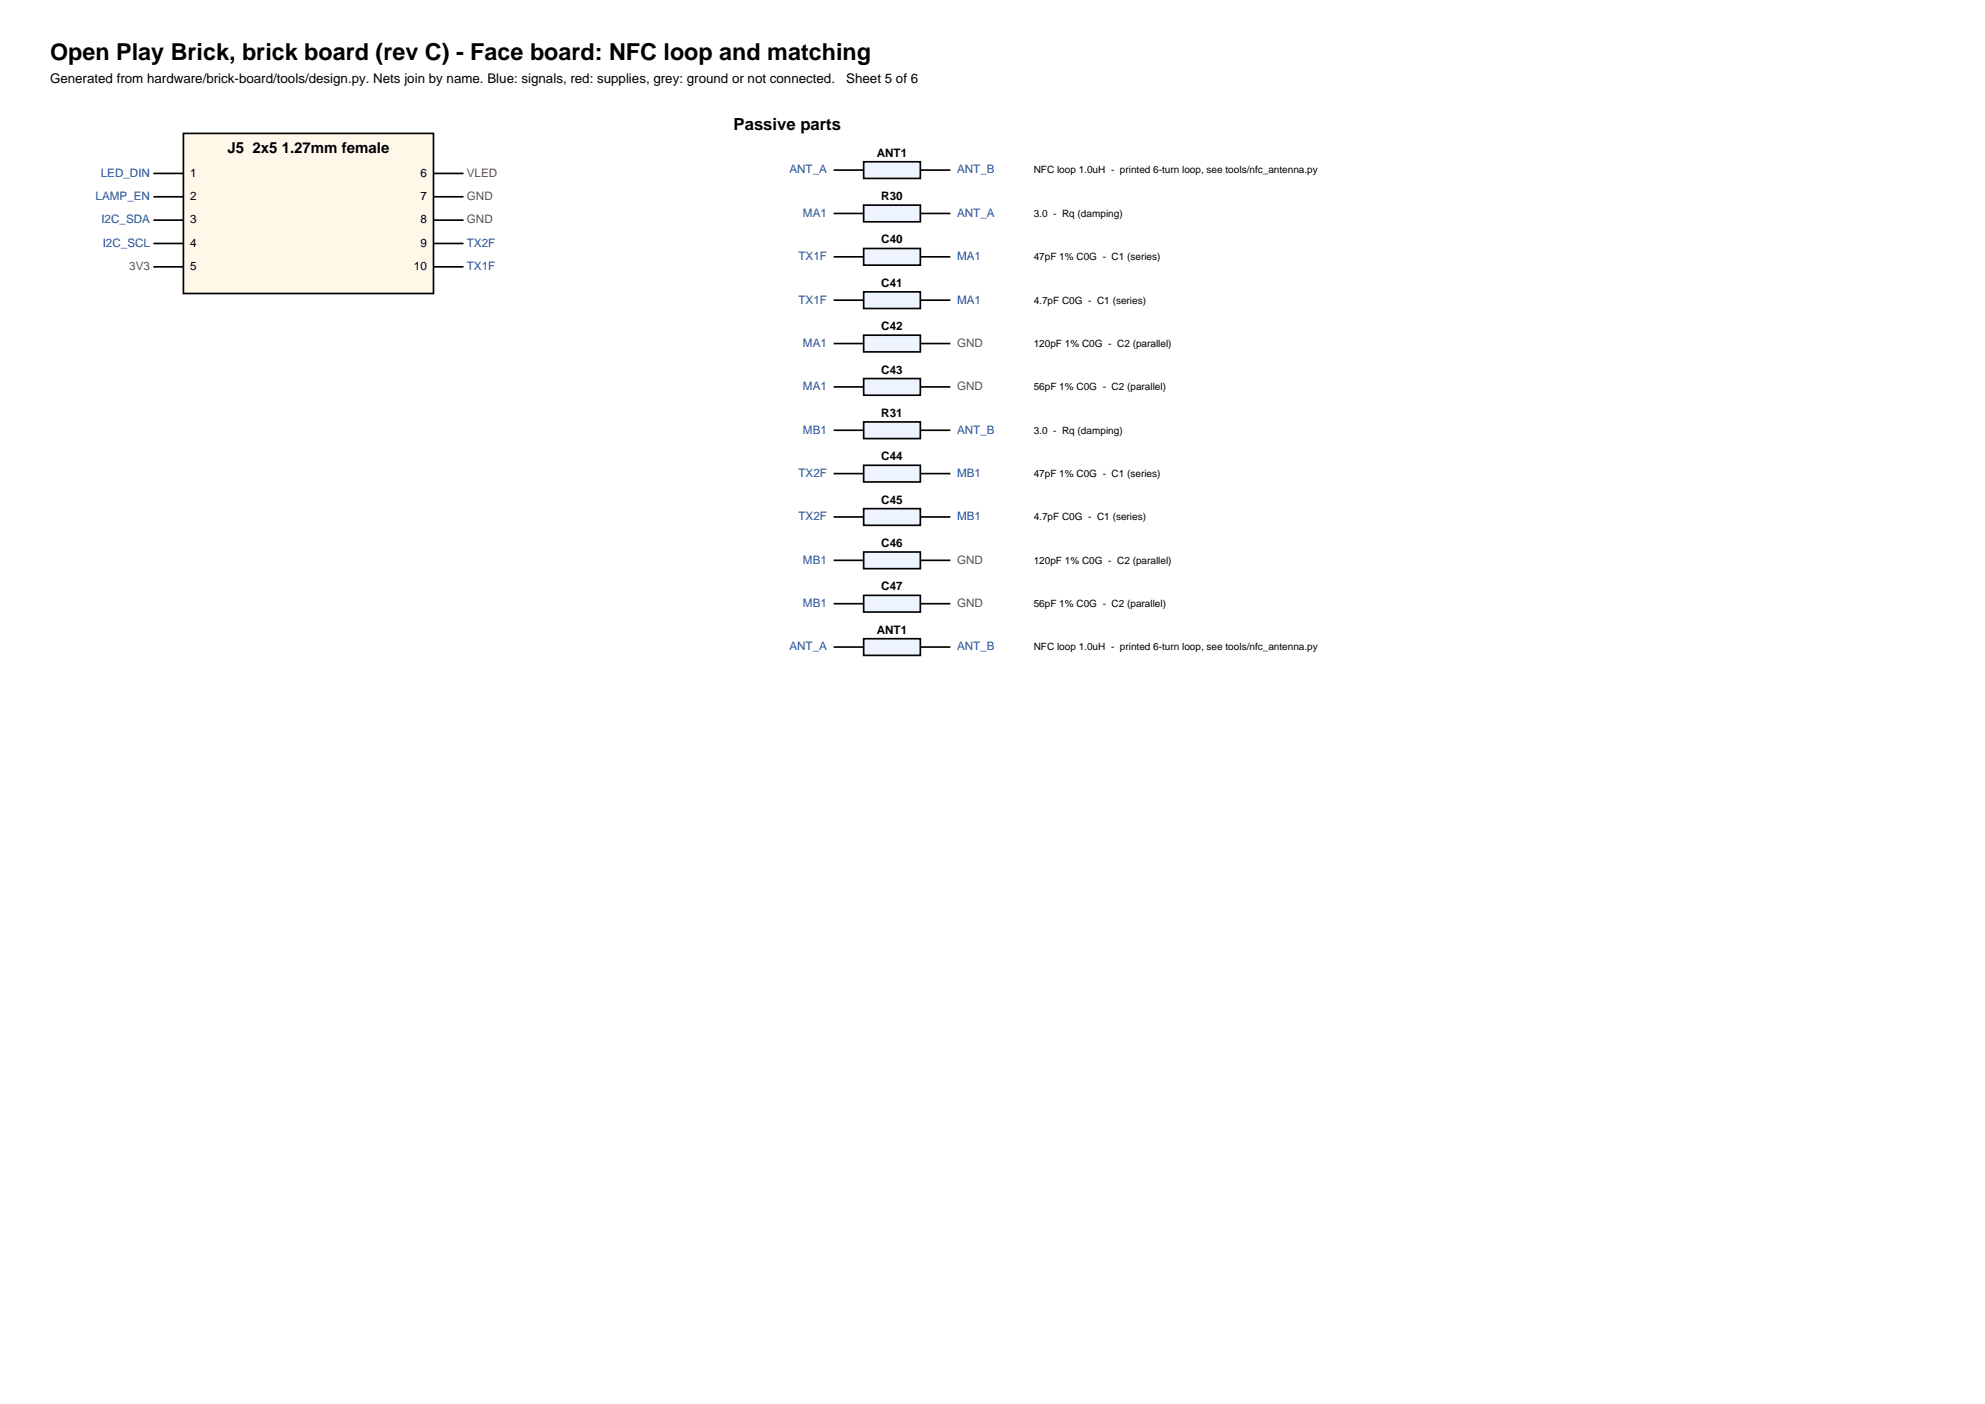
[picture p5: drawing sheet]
<svg xmlns="http://www.w3.org/2000/svg" width="420mm" height="297mm" viewBox="0 0 420 297" stroke-linecap="round" stroke-linejoin="round" font-family="sans-serif">
<defs><g id="words">
<text font-size="4.9" x="10.6" y="12.7">Open Play Brick, brick board (rev C) - Face board: NFC loop and matching</text>
<text font-size="3.5" x="155.2" y="27.5">Passive parts</text>
<text font-size="3.2" x="48.1" y="32.5">J5 2x5 1.27mm female</text>
<g font-size="2.8">
<text x="10.6" y="17.6">Generated from hardware/brick-board/tools/design.py. Nets join by name. Blue: signals, red: supplies, grey: ground or not connected.</text>
<text x="179.1" y="17.6">Sheet 5 of 6</text>
</g>
<g font-size="2.5">
<text x="185.5" y="33.2">ANT1</text>
<text x="40.2" y="37.4">1</text>
<text x="88.9" y="37.4">6</text>
<text x="40.2" y="42.3">2</text>
<text x="40.2" y="47.3">3</text>
<text x="88.9" y="42.3">7</text>
<text x="88.9" y="47.3">8</text>
<text x="186.5" y="42.3">R30</text>
<text x="40.2" y="52.2">4</text>
<text x="88.9" y="52.2">9</text>
<text x="186.5" y="51.5">C40</text>
<text x="40.2" y="57.2">5</text>
<text x="87.6" y="57.2">10</text>
<text x="186.5" y="60.7">C41</text>
<text x="186.5" y="69.8">C42</text>
<text x="186.5" y="79">C43</text>
<text x="186.5" y="88.2">R31</text>
<text x="186.5" y="97.4">C44</text>
<text x="186.5" y="106.5">C45</text>
<text x="186.5" y="115.7">C46</text>
<text x="186.5" y="124.9">C47</text>
<text x="185.5" y="134.1">ANT1</text>
</g>
<g font-size="2.5" fill="#1f4e9a">
<text x="21.3" y="37.4">LED_DIN</text>
<text x="167" y="36.7">ANT_A</text>
<text x="202.5" y="36.7">ANT_B</text>
<text x="20.2" y="42.3">LAMP_EN</text>
<text x="21.5" y="47.3">I2C_SDA</text>
<text x="169.9" y="45.9">MA1</text>
<text x="202.5" y="45.9">ANT_A</text>
<text x="21.7" y="52.2">I2C_SCL</text>
<text x="98.8" y="52.2">TX2F</text>
<text x="98.8" y="57.2">TX1F</text>
<text x="168.9" y="55">TX1F</text>
<text x="202.5" y="55">MA1</text>
<text x="168.9" y="64.2">TX1F</text>
<text x="202.5" y="64.2">MA1</text>
<text x="169.9" y="73.4">MA1</text>
<text x="169.9" y="82.5">MA1</text>
<text x="169.9" y="91.7">MB1</text>
<text x="202.5" y="91.7">ANT_B</text>
<text x="168.9" y="100.9">TX2F</text>
<text x="202.5" y="100.9">MB1</text>
<text x="168.9" y="110.1">TX2F</text>
<text x="202.5" y="110.1">MB1</text>
<text x="169.9" y="119.2">MB1</text>
<text x="169.9" y="128.4">MB1</text>
<text x="167" y="137.6">ANT_A</text>
<text x="202.5" y="137.6">ANT_B</text>
</g>
<g font-size="2.5" fill="#b03020">
<text x="98.8" y="37.4">VLED</text>
<text x="27.4" y="57.2">3V3</text>
</g>
<g font-size="2.5" fill="#555">
<text x="98.8" y="42.3">GND</text>
<text x="98.8" y="47.3">GND</text>
<text x="202.5" y="73.4">GND</text>
<text x="202.5" y="82.5">GND</text>
<text x="202.5" y="119.2">GND</text>
<text x="202.5" y="128.4">GND</text>
</g>
<g font-size="2.1">
<text x="218.7" y="36.7">NFC loop 1.0uH - printed 6-turn loop, see tools/nfc_antenna.py</text>
<text x="218.7" y="45.9">3.0 - Rq (damping)</text>
<text x="218.7" y="55">47pF 1% C0G - C1 (series)</text>
<text x="218.7" y="64.2">4.7pF C0G - C1 (series)</text>
<text x="218.7" y="73.4">120pF 1% C0G - C2 (parallel)</text>
<text x="218.7" y="82.5">56pF 1% C0G - C2 (parallel)</text>
<text x="218.7" y="91.7">3.0 - Rq (damping)</text>
<text x="218.7" y="100.9">47pF 1% C0G - C1 (series)</text>
<text x="218.7" y="110.1">4.7pF C0G - C1 (series)</text>
<text x="218.7" y="119.2">120pF 1% C0G - C2 (parallel)</text>
<text x="218.7" y="128.4">56pF 1% C0G - C2 (parallel)</text>
<text x="218.7" y="137.6">NFC loop 1.0uH - printed 6-turn loop, see tools/nfc_antenna.py</text>
</g>
</g></defs>
<path d="M38.8 28.2h52.9v33.9h-52.9z" fill-rule="evenodd" fill="#fff8e8" stroke="#000" stroke-width=".35"/>
<path d="M32.5 36.7h6.3M91.7 36.7h6.4M176.4 36h6.3M32.5 41.6h6.3M32.5 46.6h6.3M32.5 51.5h6.3M32.5 56.4h6.3M91.7 41.6h6.4M91.7 46.6h6.4M91.7 51.5h6.4M91.7 56.4h6.4" fill="none" stroke="#000" stroke-width=".35"/>
<path d="M182.7 34.2h12v3.5h-12z" fill-rule="evenodd" fill="#eef4ff" stroke="#000" stroke-width=".35"/>
<path d="M194.7 36h6.4M176.4 45.2h6.3" fill="none" stroke="#000" stroke-width=".35"/>
<path d="M182.7 43.4h12v3.5h-12z" fill-rule="evenodd" fill="#eef4ff" stroke="#000" stroke-width=".35"/>
<path d="M176.4 54.3h6.3M194.7 45.2h6.4" fill="none" stroke="#000" stroke-width=".35"/>
<path d="M182.7 52.6h12v3.5h-12z" fill-rule="evenodd" fill="#eef4ff" stroke="#000" stroke-width=".35"/>
<path d="M194.7 54.3h6.4M176.4 63.5h6.3" fill="none" stroke="#000" stroke-width=".35"/>
<path d="M182.7 61.7h12v3.6h-12z" fill-rule="evenodd" fill="#eef4ff" stroke="#000" stroke-width=".35"/>
<path d="M176.4 72.7h6.3M194.7 63.5h6.4" fill="none" stroke="#000" stroke-width=".35"/>
<path d="M182.7 70.9h12v3.5h-12z" fill-rule="evenodd" fill="#eef4ff" stroke="#000" stroke-width=".35"/>
<path d="M194.7 72.7h6.4M176.4 81.8h6.3" fill="none" stroke="#000" stroke-width=".35"/>
<path d="M182.7 80.1h12v3.5h-12z" fill-rule="evenodd" fill="#eef4ff" stroke="#000" stroke-width=".35"/>
<path d="M176.4 91h6.3M194.7 81.8h6.4" fill="none" stroke="#000" stroke-width=".35"/>
<path d="M182.7 89.3h12v3.5h-12z" fill-rule="evenodd" fill="#eef4ff" stroke="#000" stroke-width=".35"/>
<path d="M194.7 91h6.4M176.4 100.2h6.3" fill="none" stroke="#000" stroke-width=".35"/>
<path d="M182.7 98.4h12v3.6h-12z" fill-rule="evenodd" fill="#eef4ff" stroke="#000" stroke-width=".35"/>
<path d="M176.4 109.4h6.3M194.7 100.2h6.4" fill="none" stroke="#000" stroke-width=".35"/>
<path d="M182.7 107.6h12v3.5h-12z" fill-rule="evenodd" fill="#eef4ff" stroke="#000" stroke-width=".35"/>
<path d="M176.4 118.5h6.3M194.7 109.4h6.4" fill="none" stroke="#000" stroke-width=".35"/>
<path d="M182.7 116.8h12v3.5h-12z" fill-rule="evenodd" fill="#eef4ff" stroke="#000" stroke-width=".35"/>
<path d="M194.7 118.5h6.4M176.4 127.7h6.3" fill="none" stroke="#000" stroke-width=".35"/>
<path d="M182.7 125.9h12v3.6h-12z" fill-rule="evenodd" fill="#eef4ff" stroke="#000" stroke-width=".35"/>
<path d="M176.4 136.9h6.3M194.7 127.7h6.4" fill="none" stroke="#000" stroke-width=".35"/>
<path d="M182.7 135.1h12v3.5h-12z" fill-rule="evenodd" fill="#eef4ff" stroke="#000" stroke-width=".35"/>
<path d="M194.7 136.9h6.4" fill="none" stroke="#000" stroke-width=".35"/>
<use href="#words"/>
</svg>
